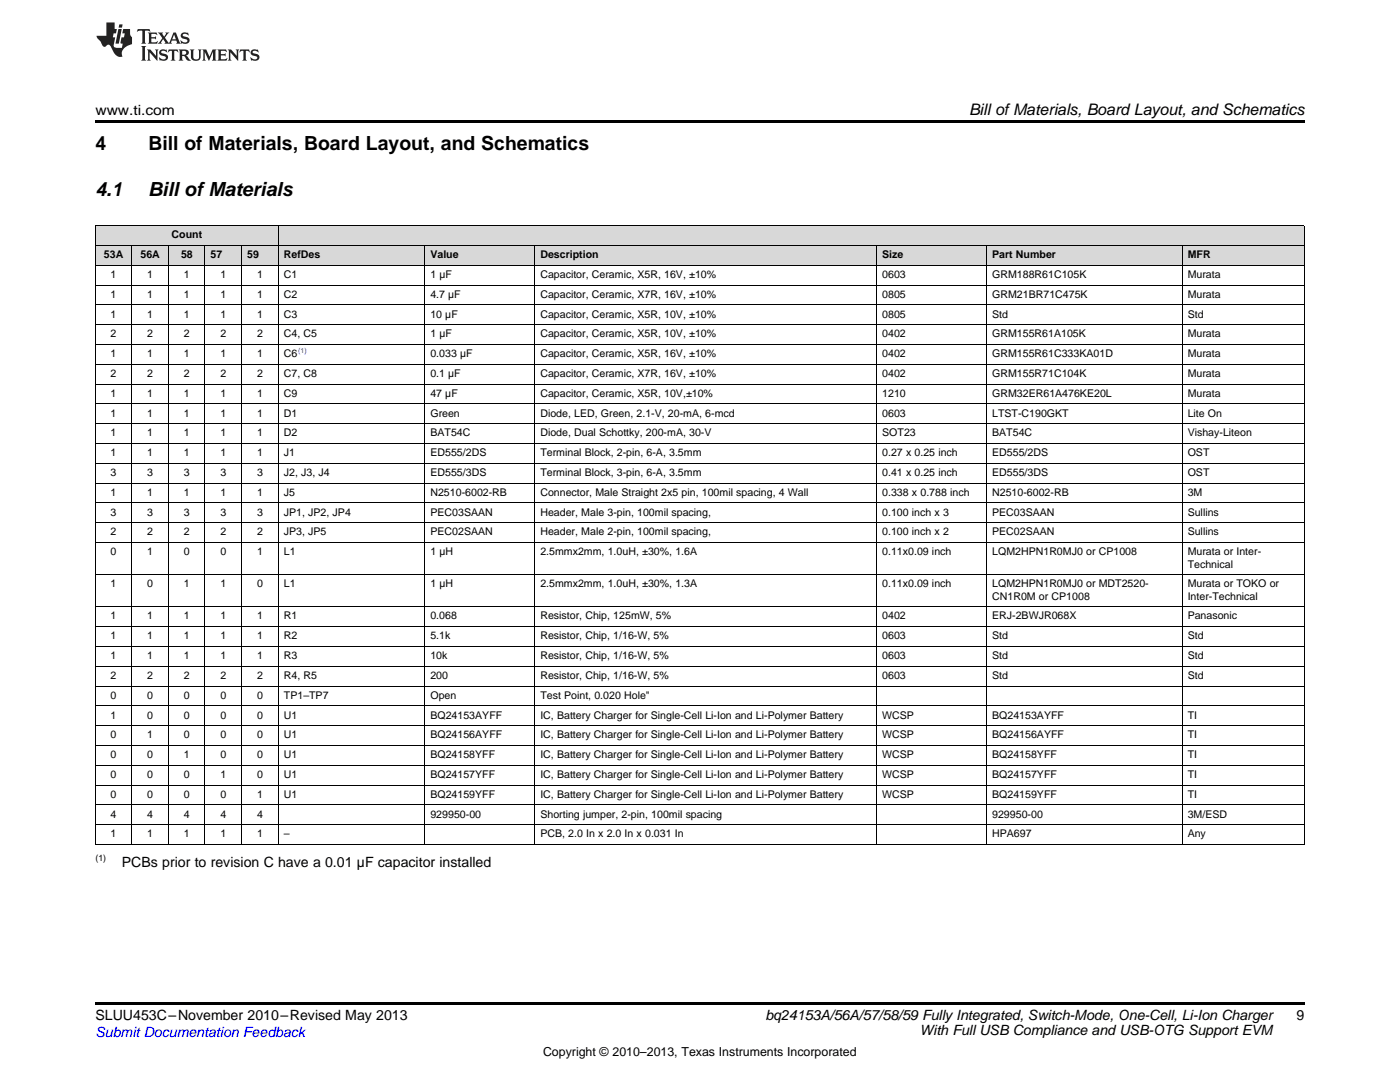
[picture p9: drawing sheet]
<svg xmlns="http://www.w3.org/2000/svg" width="279mm" height="216mm" viewBox="0 0 279 216" stroke-linecap="round" stroke-linejoin="round" font-family="sans-serif">
<defs><g id="words">
<g font-size="3.9">
<text x="19" y="30">4</text>
<text x="29.6" y="30">Bill of Materials, Board Layout, and Schematics</text>
<text x="19" y="39.2">4.1</text>
<text x="29.6" y="39.2">Bill ofMaterials</text>
</g>
<text font-size="3.2" x="193.4" y="23">Bill ofMaterials, Board Layout, and Schematics</text>
<g font-size="2.8">
<text x="19" y="23">www.ti.com</text>
<text x="24.3" y="173">PCBs prior to revision C have a 0.01 µF capacitor installed</text>
<text x="19" y="203.6">SLUU453C–November 2010–Revised May 2013</text>
<text x="152.8" y="203.6">bq24153A/56A/57/58/59 Fully Integrated, Switch-Mode, One-Cell, Li-Ion Charger</text>
<text x="258.8" y="203.5">9</text>
<text x="183.6" y="206.4">With Full USB Compliance and USB-OTG Support EVM</text>
</g>
<text font-size="2.8" fill="#00f" x="19" y="206.9">Submit Documentation Feedback</text>
<text font-size="2.5" x="108.4" y="210.7">Copyright © 2010–2013, Texas Instruments Incorporated</text>
<g font-size="2.1">
<text x="34.3" y="47.6">Count</text>
<text x="20.7" y="51.5">53A</text>
<text x="28" y="51.5">56A</text>
<text x="36.1" y="51.5">58</text>
<text x="42" y="51.5">57</text>
<text x="49.4" y="51.5">59</text>
<text x="56.7" y="51.5">RefDes</text>
<text x="85.9" y="51.5">Value</text>
<text x="107.8" y="51.5">Description</text>
<text x="176.1" y="51.5">Size</text>
<text x="198" y="51.5">Part Number</text>
<text x="237" y="51.5">MFR</text>
<text x="22.1" y="55.5">1</text>
<text x="22.1" y="59.4">1</text>
<text x="29.4" y="55.5">1</text>
<text x="29.4" y="59.4">1</text>
<text x="36.7" y="55.5">1</text>
<text x="36.7" y="59.4">1</text>
<text x="44" y="55.5">1</text>
<text x="44" y="59.4">1</text>
<text x="51.3" y="55.5">1</text>
<text x="51.3" y="59.4">1</text>
<text x="56.7" y="55.5">C1</text>
<text x="56.7" y="59.4">C2</text>
<text x="85.9" y="55.5">1 µF</text>
<text x="85.9" y="59.4">4.7 µF</text>
<text x="107.8" y="55.5">Capacitor, Ceramic, X5R, 16V, ±10%</text>
<text x="107.8" y="59.4">Capacitor, Ceramic, X7R, 16V, ±10%</text>
<text x="176.1" y="55.5">0603</text>
<text x="176.1" y="59.4">0805</text>
<text x="198" y="55.5">GRM188R61C105K</text>
<text x="198" y="59.4">GRM21BR71C475K</text>
<text x="237" y="55.5">Murata</text>
<text x="237" y="59.4">Murata</text>
<text x="22.1" y="63.4">1</text>
<text x="29.4" y="63.4">1</text>
<text x="36.7" y="63.4">1</text>
<text x="44" y="63.4">1</text>
<text x="51.3" y="63.4">1</text>
<text x="56.7" y="63.4">C3</text>
<text x="85.9" y="63.4">10 µF</text>
<text x="107.8" y="63.4">Capacitor, Ceramic, X5R, 10V, ±10%</text>
<text x="176.1" y="63.4">0805</text>
<text x="198" y="63.4">Std</text>
<text x="237" y="63.4">Std</text>
<text x="22.1" y="67.3">2</text>
<text x="22.1" y="71.3">1</text>
<text x="29.4" y="67.3">2</text>
<text x="29.4" y="71.3">1</text>
<text x="36.7" y="67.3">2</text>
<text x="36.7" y="71.3">1</text>
<text x="44" y="67.3">2</text>
<text x="44" y="71.3">1</text>
<text x="51.3" y="67.3">2</text>
<text x="51.3" y="71.3">1</text>
<text x="56.7" y="67.3">C4, C5</text>
<text x="56.7" y="71.3">C6</text>
<text x="85.9" y="67.3">1 µF</text>
<text x="85.9" y="71.3">0.033 µF</text>
<text x="107.8" y="67.3">Capacitor, Ceramic, X5R, 10V, ±10%</text>
<text x="107.8" y="71.3">Capacitor, Ceramic, X5R, 16V, ±10%</text>
<text x="176.1" y="67.3">0402</text>
<text x="176.1" y="71.3">0402</text>
<text x="198" y="67.3">GRM155R61A105K</text>
<text x="198" y="71.3">GRM155R61C333KA01D</text>
<text x="237" y="67.3">Murata</text>
<text x="237" y="71.3">Murata</text>
<text x="22.1" y="75.2">2</text>
<text x="29.4" y="75.2">2</text>
<text x="36.7" y="75.2">2</text>
<text x="44" y="75.2">2</text>
<text x="51.3" y="75.2">2</text>
<text x="56.7" y="75.2">C7, C8</text>
<text x="85.9" y="75.2">0.1 µF</text>
<text x="107.8" y="75.2">Capacitor, Ceramic, X7R, 16V, ±10%</text>
<text x="176.1" y="75.2">0402</text>
<text x="198" y="75.2">GRM155R71C104K</text>
<text x="237" y="75.2">Murata</text>
<text x="22.1" y="79.2">1</text>
<text x="22.1" y="83.1">1</text>
<text x="29.4" y="79.2">1</text>
<text x="29.4" y="83.1">1</text>
<text x="36.7" y="79.2">1</text>
<text x="36.7" y="83.1">1</text>
<text x="44" y="79.2">1</text>
<text x="44" y="83.1">1</text>
<text x="51.3" y="79.2">1</text>
<text x="51.3" y="83.1">1</text>
<text x="56.7" y="79.2">C9</text>
<text x="56.7" y="83.1">D1</text>
<text x="85.9" y="79.2">47 µF</text>
<text x="85.9" y="83.1">Green</text>
<text x="107.8" y="79.2">Capacitor, Ceramic, X5R, 10V,±10%</text>
<text x="107.8" y="83.1">Diode, LED, Green, 2.1-V, 20-mA, 6-mcd</text>
<text x="176.1" y="79.2">1210</text>
<text x="176.1" y="83.1">0603</text>
<text x="198" y="79.2">GRM32ER61A476KE20L</text>
<text x="198" y="83.1">LTST-C190GKT</text>
<text x="237" y="79.2">Murata</text>
<text x="237" y="83.1">Lite On</text>
<text x="22.1" y="87.1">1</text>
<text x="29.4" y="87.1">1</text>
<text x="36.7" y="87.1">1</text>
<text x="44" y="87.1">1</text>
<text x="51.3" y="87.1">1</text>
<text x="56.7" y="87.1">D2</text>
<text x="85.9" y="87.1">BAT54C</text>
<text x="107.8" y="87.1">Diode, Dual Schottky, 200-mA, 30-V</text>
<text x="176.1" y="87.1">SOT23</text>
<text x="198" y="87.1">BAT54C</text>
<text x="237" y="87.1">Vishay-Liteon</text>
<text x="22.1" y="91">1</text>
<text x="22.1" y="95">3</text>
<text x="29.4" y="91">1</text>
<text x="29.4" y="95">3</text>
<text x="36.7" y="91">1</text>
<text x="36.7" y="95">3</text>
<text x="44" y="91">1</text>
<text x="44" y="95">3</text>
<text x="51.3" y="91">1</text>
<text x="51.3" y="95">3</text>
<text x="56.7" y="91">J1</text>
<text x="56.7" y="95">J2, J3, J4</text>
<text x="85.9" y="91">ED555/2DS</text>
<text x="85.9" y="95">ED555/3DS</text>
<text x="107.8" y="91">Terminal Block, 2-pin, 6-A, 3.5mm</text>
<text x="107.8" y="95">Terminal Block, 3-pin, 6-A, 3.5mm</text>
<text x="176.1" y="91">0.27 x 0.25 inch</text>
<text x="176.1" y="95">0.41 x 0.25 inch</text>
<text x="198" y="91">ED555/2DS</text>
<text x="198" y="95">ED555/3DS</text>
<text x="237" y="91">OST</text>
<text x="237" y="95">OST</text>
<text x="22.1" y="98.9">1</text>
<text x="29.4" y="98.9">1</text>
<text x="36.7" y="98.9">1</text>
<text x="44" y="98.9">1</text>
<text x="51.3" y="98.9">1</text>
<text x="56.7" y="98.9">J5</text>
<text x="85.9" y="98.9">N2510-6002-RB</text>
<text x="107.8" y="98.9">Connector, Male Straight 2x5 pin, 100mil spacing, 4 Wall</text>
<text x="176.1" y="98.9">0.338 x 0.788 inch</text>
<text x="198" y="98.9">N2510-6002-RB</text>
<text x="237" y="98.9">3M</text>
<text x="22.1" y="102.9">3</text>
<text x="22.1" y="106.8">2</text>
<text x="29.4" y="102.9">3</text>
<text x="29.4" y="106.8">2</text>
<text x="36.7" y="102.9">3</text>
<text x="36.7" y="106.8">2</text>
<text x="44" y="102.9">3</text>
<text x="44" y="106.8">2</text>
<text x="51.3" y="102.9">3</text>
<text x="51.3" y="106.8">2</text>
<text x="56.7" y="102.9">JP1, JP2, JP4</text>
<text x="56.7" y="106.8">JP3, JP5</text>
<text x="85.9" y="102.9">PEC03SAAN</text>
<text x="85.9" y="106.8">PEC02SAAN</text>
<text x="107.8" y="102.9">Header, Male 3-pin, 100mil spacing,</text>
<text x="107.8" y="106.8">Header, Male 2-pin, 100mil spacing,</text>
<text x="176.1" y="102.9">0.100 inch x 3</text>
<text x="176.1" y="106.8">0.100 inch x 2</text>
<text x="198" y="102.9">PEC03SAAN</text>
<text x="198" y="106.8">PEC02SAAN</text>
<text x="237" y="102.9">Sullins</text>
<text x="237" y="106.8">Sullins</text>
<text x="22.1" y="110.8">0</text>
<text x="29.4" y="110.8">1</text>
<text x="36.7" y="110.8">0</text>
<text x="44" y="110.8">0</text>
<text x="51.3" y="110.8">1</text>
<text x="56.7" y="110.8">L1</text>
<text x="85.9" y="110.8">1 µH</text>
<text x="107.8" y="110.8">2.5mmx2mm, 1.0uH, ±30%, 1.6A</text>
<text x="176.1" y="110.8">0.11x0.09 inch</text>
<text x="198" y="110.8">LQM2HPN1R0MJ0 or CP1008</text>
<text x="237" y="110.8">Murata or Inter-</text>
<text x="237" y="113.2">Technical</text>
<text x="22.1" y="117.2">1</text>
<text x="29.4" y="117.2">0</text>
<text x="36.7" y="117.2">1</text>
<text x="44" y="117.2">1</text>
<text x="51.3" y="117.2">0</text>
<text x="56.7" y="117.2">L1</text>
<text x="85.9" y="117.2">1 µH</text>
<text x="107.8" y="117.2">2.5mmx2mm, 1.0uH, ±30%, 1.3A</text>
<text x="176.1" y="117.2">0.11x0.09 inch</text>
<text x="198" y="117.2">LQM2HPN1R0MJ0 or MDT2520-</text>
<text x="198" y="119.7">CN1R0M or CP1008</text>
<text x="237" y="117.2">Murata or TOKO or</text>
<text x="237" y="119.7">Inter-Technical</text>
<text x="22.1" y="123.6">1</text>
<text x="29.4" y="123.6">1</text>
<text x="36.7" y="123.6">1</text>
<text x="44" y="123.6">1</text>
<text x="51.3" y="123.6">1</text>
<text x="56.7" y="123.6">R1</text>
<text x="85.9" y="123.6">0.068</text>
<text x="107.8" y="123.6">Resistor, Chip, 125mW, 5%</text>
<text x="176.1" y="123.6">0402</text>
<text x="198" y="123.6">ERJ-2BWJR068X</text>
<text x="237" y="123.6">Panasonic</text>
<text x="22.1" y="127.6">1</text>
<text x="22.1" y="131.5">1</text>
<text x="29.4" y="127.6">1</text>
<text x="29.4" y="131.5">1</text>
<text x="36.7" y="127.6">1</text>
<text x="36.7" y="131.5">1</text>
<text x="44" y="127.6">1</text>
<text x="44" y="131.5">1</text>
<text x="51.3" y="127.6">1</text>
<text x="51.3" y="131.5">1</text>
<text x="56.7" y="127.6">R2</text>
<text x="56.7" y="131.5">R3</text>
<text x="85.9" y="127.6">5.1k</text>
<text x="85.9" y="131.5">10k</text>
<text x="107.8" y="127.6">Resistor, Chip, 1/16-W, 5%</text>
<text x="107.8" y="131.5">Resistor, Chip, 1/16-W, 5%</text>
<text x="176.1" y="127.6">0603</text>
<text x="176.1" y="131.5">0603</text>
<text x="198" y="127.6">Std</text>
<text x="198" y="131.5">Std</text>
<text x="237" y="127.6">Std</text>
<text x="237" y="131.5">Std</text>
<text x="22.1" y="135.5">2</text>
<text x="29.4" y="135.5">2</text>
<text x="36.7" y="135.5">2</text>
<text x="44" y="135.5">2</text>
<text x="51.3" y="135.5">2</text>
<text x="56.7" y="135.5">R4, R5</text>
<text x="85.9" y="135.5">200</text>
<text x="107.8" y="135.5">Resistor, Chip, 1/16-W, 5%</text>
<text x="176.1" y="135.5">0603</text>
<text x="198" y="135.5">Std</text>
<text x="237" y="135.5">Std</text>
<text x="22.1" y="139.4">0</text>
<text x="22.1" y="143.4">1</text>
<text x="29.4" y="139.4">0</text>
<text x="29.4" y="143.4">0</text>
<text x="36.7" y="139.4">0</text>
<text x="36.7" y="143.4">0</text>
<text x="44" y="139.4">0</text>
<text x="44" y="143.4">0</text>
<text x="51.3" y="139.4">0</text>
<text x="51.3" y="143.4">0</text>
<text x="56.7" y="139.4">TP1–TP7</text>
<text x="56.7" y="143.4">U1</text>
<text x="85.9" y="139.4">Open</text>
<text x="85.9" y="143.4">BQ24153AYFF</text>
<text x="107.8" y="139.4">Test Point, 0.020 Hole&quot;</text>
<text x="107.8" y="143.4">IC, Battery Charger for Single-Cell Li-Ion and Li-Polymer Battery</text>
<text x="176.1" y="143.4">WCSP</text>
<text x="198" y="143.4">BQ24153AYFF</text>
<text x="237" y="143.4">TI</text>
<text x="22.1" y="147.3">0</text>
<text x="29.4" y="147.3">1</text>
<text x="36.7" y="147.3">0</text>
<text x="44" y="147.3">0</text>
<text x="51.3" y="147.3">0</text>
<text x="56.7" y="147.3">U1</text>
<text x="85.9" y="147.3">BQ24156AYFF</text>
<text x="107.8" y="147.3">IC, Battery Charger for Single-Cell Li-Ion and Li-Polymer Battery</text>
<text x="176.1" y="147.3">WCSP</text>
<text x="198" y="147.3">BQ24156AYFF</text>
<text x="237" y="147.3">TI</text>
<text x="22.1" y="151.3">0</text>
<text x="22.1" y="155.2">0</text>
<text x="29.4" y="151.3">0</text>
<text x="29.4" y="155.2">0</text>
<text x="36.7" y="151.3">1</text>
<text x="36.7" y="155.2">0</text>
<text x="44" y="151.3">0</text>
<text x="44" y="155.2">1</text>
<text x="51.3" y="151.3">0</text>
<text x="51.3" y="155.2">0</text>
<text x="56.7" y="151.3">U1</text>
<text x="56.7" y="155.2">U1</text>
<text x="85.9" y="151.3">BQ24158YFF</text>
<text x="85.9" y="155.2">BQ24157YFF</text>
<text x="107.8" y="151.3">IC, Battery Charger for Single-Cell Li-Ion and Li-Polymer Battery</text>
<text x="107.8" y="155.2">IC, Battery Charger for Single-Cell Li-Ion and Li-Polymer Battery</text>
<text x="176.1" y="151.3">WCSP</text>
<text x="176.1" y="155.2">WCSP</text>
<text x="198" y="151.3">BQ24158YFF</text>
<text x="198" y="155.2">BQ24157YFF</text>
<text x="237" y="151.3">TI</text>
<text x="237" y="155.2">TI</text>
<text x="22.1" y="159.2">0</text>
<text x="29.4" y="159.2">0</text>
<text x="36.7" y="159.2">0</text>
<text x="44" y="159.2">0</text>
<text x="51.3" y="159.2">1</text>
<text x="56.7" y="159.2">U1</text>
<text x="85.9" y="159.2">BQ24159YFF</text>
<text x="107.8" y="159.2">IC, Battery Charger for Single-Cell Li-Ion and Li-Polymer Battery</text>
<text x="176.1" y="159.2">WCSP</text>
<text x="198" y="159.2">BQ24159YFF</text>
<text x="237" y="159.2">TI</text>
<text x="22.1" y="163.1">4</text>
<text x="22.1" y="167.1">1</text>
<text x="29.4" y="163.1">4</text>
<text x="29.4" y="167.1">1</text>
<text x="36.7" y="163.1">4</text>
<text x="36.7" y="167.1">1</text>
<text x="44" y="163.1">4</text>
<text x="44" y="167.1">1</text>
<text x="51.3" y="163.1">4</text>
<text x="51.3" y="167.1">1</text>
<text x="56.7" y="167.1">–</text>
<text x="85.9" y="163.1">929950-00</text>
<text x="107.8" y="163.1">Shorting jumper, 2-pin, 100mil spacing</text>
<text x="107.8" y="167.1">PCB, 2.0 In x 2.0 In x 0.031 In</text>
<text x="198" y="163.1">929950-00</text>
<text x="198" y="167.1">HPA697</text>
<text x="237" y="163.1">3M/ESD</text>
<text x="237" y="167.1">Any</text>
</g>
<text font-size="1.8" x="19" y="171.8">(1)</text>
<text font-size="1.4" fill="#00f" x="59.5" y="70.4">(1)</text>
</g></defs>
<g fill="#d8d8d8">
<path d="M19 49h7.4v4h-7.4z"/>
<path d="M26.4 49h7.3v4h-7.3z"/>
<path d="M33.7 49h7.3v4h-7.3z"/>
<path d="M41 49h7.3v4h-7.3z"/>
<path d="M48.3 49h7.3v4h-7.3z"/>
<path d="M55.6 49h29.2v4h-29.2z"/>
<path d="M84.8 49h22v4h-22z"/>
<path d="M106.8 49h68.2v4h-68.2z"/>
<path d="M175 49h22v4h-22z"/>
<path d="M197 49h39v4h-39z"/>
<path d="M236 49h24.3v4h-24.3z"/>
<path d="M19 45.1h7.4v3.9h-7.4z"/>
<path d="M26.4 45.1h7.3v3.9h-7.3z"/>
<path d="M33.7 45.1h7.3v3.9h-7.3z"/>
<path d="M41 45.1h7.3v3.9h-7.3z"/>
<path d="M48.3 45.1h7.3v3.9h-7.3z"/>
<path d="M55.6 45.1h29.2v3.9h-29.2z"/>
<path d="M84.8 45.1h22v3.9h-22z"/>
<path d="M106.8 45.1h68.2v3.9h-68.2z"/>
<path d="M175 45.1h22v3.9h-22z"/>
<path d="M197 45.1h39v3.9h-39z"/>
<path d="M236 45.1h24.3v3.9h-24.3z"/>
</g>
<path d="M19 24h241.3v.6h-241.3zM19 200h241.3v.6h-241.3z" fill="#000"/>
<g fill="none" stroke="#000" stroke-width=".2">
<path d="M19 56.9h241.3M19 52.9h241.3M19 49h241.3M19 45h241.3M19.1 45.1v123.5M26.3 49v119.6M33.6 49v119.6M40.9 49v119.6M48.2 49v119.6M55.5 45.1v123.5M84.8 49v119.6M106.7 49v119.6"/>
<path d="M175 49v119.6M196.9 49v119.6M235.9 49v119.6M260.3 45.1v123.5M19 76.6h241.3M19 72.7h241.3M19 68.7h241.3M19 64.8h241.3M19 60.8h241.3M19 96.4h241.3M19 92.4h241.3M19 88.5h241.3"/>
<path d="M19 84.5h241.3M19 80.6h241.3M19 114.7h241.3M19 108.2h241.3M19 104.3h241.3M19 100.3h241.3M19 136.9h241.3M19 132.9h241.3M19 129h241.3M19 125h241.3M19 121.1h241.3M19 156.7h241.3"/>
<path d="M19 152.7h241.3M19 148.7h241.3M19 144.8h241.3M19 140.8h241.3M19 168.5h241.3M19 164.6h241.3M19 160.6h241.3"/>
</g>
<g fill="#231f20">
<path d="M27.5 5.8l-.1 .6 .4-.3h.6v.2v2.1l-.2 .3h1l-.3-.3v-2.1l.1-.2h.5l.5 .3-.2-.6zM29.5 6.5l.2 .4v1.5l-.2 .3h1.8l.2-.5a1.04 1.04 0 0 1-1.3 .1v-.6h.6l.3 .2v-.7l-.3 .2h-.6v-.6h.8l.4 .2-.2-.5zM31.5 6.5l.9 1.1-.9 1.1h.8l-.2-.2 .5-.7 .4 .7-.2 .2h1.5l-.1-.2 .1-.4h.9l.1 .4-.2 .2h1l-.3-.3-.7-1.9h-.5l-.9 2.1-.8-1.1 .9-1h-.8l.1 .3-.3 .5-.4-.6 .2-.2zM34.7 6.9l.4 .9h-.7zM36.3 6.6a.63 .63 0 0 0-.2 .7 .63 .63 0 0 0 .6 .4l.6 .2 .1 .2a.75 .75 0 0 1-.7 .4 .75 .75 0 0 1-.6-.5l.1 .7 .1-.1a1.11 1.11 0 0 0 1.5-.5 1.13 1.13 0 0 0-1.2-.9l-.1-.3a1.04 1.04 0 0 1 1.2 .2l-.2-.6-.1 .1-.5-.1zM28.2 9.2l.2 .3v2.2l-.2 .4h1l-.3-.4v-2.2l.3-.3zM29.3 9.9l.3 .3v1.5l-.3 .4h.8l-.2-.4v-1.3l1.5 1.7v-1.9l.2-.3h-.7l.2 .3v.9l-1.1-1.2zM32 10a.62 .62 0 0 0-.2 .7 .62 .62 0 0 0 .6 .4l.6 .2 .1 .2a.76 .76 0 0 1-.7 .4 .76 .76 0 0 1-.6-.5l.1 .7 .1-.1a1.11 1.11 0 0 0 1.5-.6 1.13 1.13 0 0 0-1.2-.8l-.1-.3a1.04 1.04 0 0 1 1.2 .1l-.2-.5-.1 .1-.5-.2zM33.7 9.9l-.2 .6a.61 .61 0 0 1 .8-.3v1.5l-.2 .4h.9l-.2-.4v-1.5a.63 .63 0 0 1 .8 .3l-.2-.6zM35.6 9.9l.3 .3v1.5l-.3 .4h1l-.2-.2v-.7l.5 .2a.76 .76 0 0 0 1.2 .6l-1-.9a.58 .58 0 0 0 .6-.6 .58 .58 0 0 0-.5-.6zM36.4 10.2l.1-.1a.45 .45 0 0 1 .5 .1 .45 .45 0 0 1 .1 .5l-.7 .2zM37.9 9.9l.2 .2a2.17 2.17 0 0 0 .3 1.9 .99 .99 0 0 0 1.6-.7v-1.1l.2-.3h-.7l.2 .2a1.92 1.92 0 0 1-.2 1.7 .6 .6 0 0 1-.9-.5v-1.1l.2-.3zM40.4 9.9l.2 .3v1.5l-.2 .4h.7l-.2-.4v-1.4l.8 1.8 .8-1.8v1.4l-.2 .4h.9l-.2-.4v-1.5l.2-.3h-.8l-.6 1.4-.6-1.4zM43.4 9.9l.2 .3v1.5l-.2 .4h1.8l.2-.6a1.04 1.04 0 0 1-1.3 .2v-.6h.5l.4 .1v-.6l-.4 .2h-.5v-.6h.8l.3 .2-.1-.5zM45.5 9.9l.2 .3v1.5l-.2 .4h.7l-.2-.4v-1.3l1.5 1.7v-1.9l.2-.3h-.7l.2 .3v.9l-1.1-1.2zM47.9 9.9l-.1 .6a.61 .61 0 0 1 .8-.3v1.5l-.3 .4h1l-.3-.4 .1-1.5a.63 .63 0 0 1 .7 .3l-.1-.6zM50.2 10a.62 .62 0 0 0-.2 .7 .62 .62 0 0 0 .6 .4l.6 .2 .2 .2a.76 .76 0 0 1-.8 .4 .76 .76 0 0 1-.6-.5l.1 .7 .2-.1a1.11 1.11 0 0 0 1.5-.6 1.13 1.13 0 0 0-1.3-.8l-.1-.3a1.04 1.04 0 0 1 1.2 .1l-.1-.5-.2 .1-.5-.2z"/>
<path d="M21.2 4.5v2.6h-1.9l.1 .4 .7 .9a.91 .91 0 0 0 1 .9 .56 .56 0 0 1 .5-.4 .56 .56 0 0 1 .5 .3l.4 .8a1.53 1.53 0 0 0 1.9 1.3 1.54 1.54 0 0 1 1-2.1l.9-.4v-1.4a1.52 1.52 0 0 1-.3-1.6h-1.4l-.2 .9h.5l-.2 .8h-.4l-.2 .9v.2l.4 .1-.2 .9a1.93 1.93 0 0 1-1.6-.3l.3-1.8h-.5l.2-.8h.4l.2-.9h-.4v-1.3zM23.6 5.8l-.6 2.9h.7l.6-2.9zM23.8 4.9l-.1 .6h.6l.2-.6z"/>
</g>
<use href="#words"/>
</svg>
